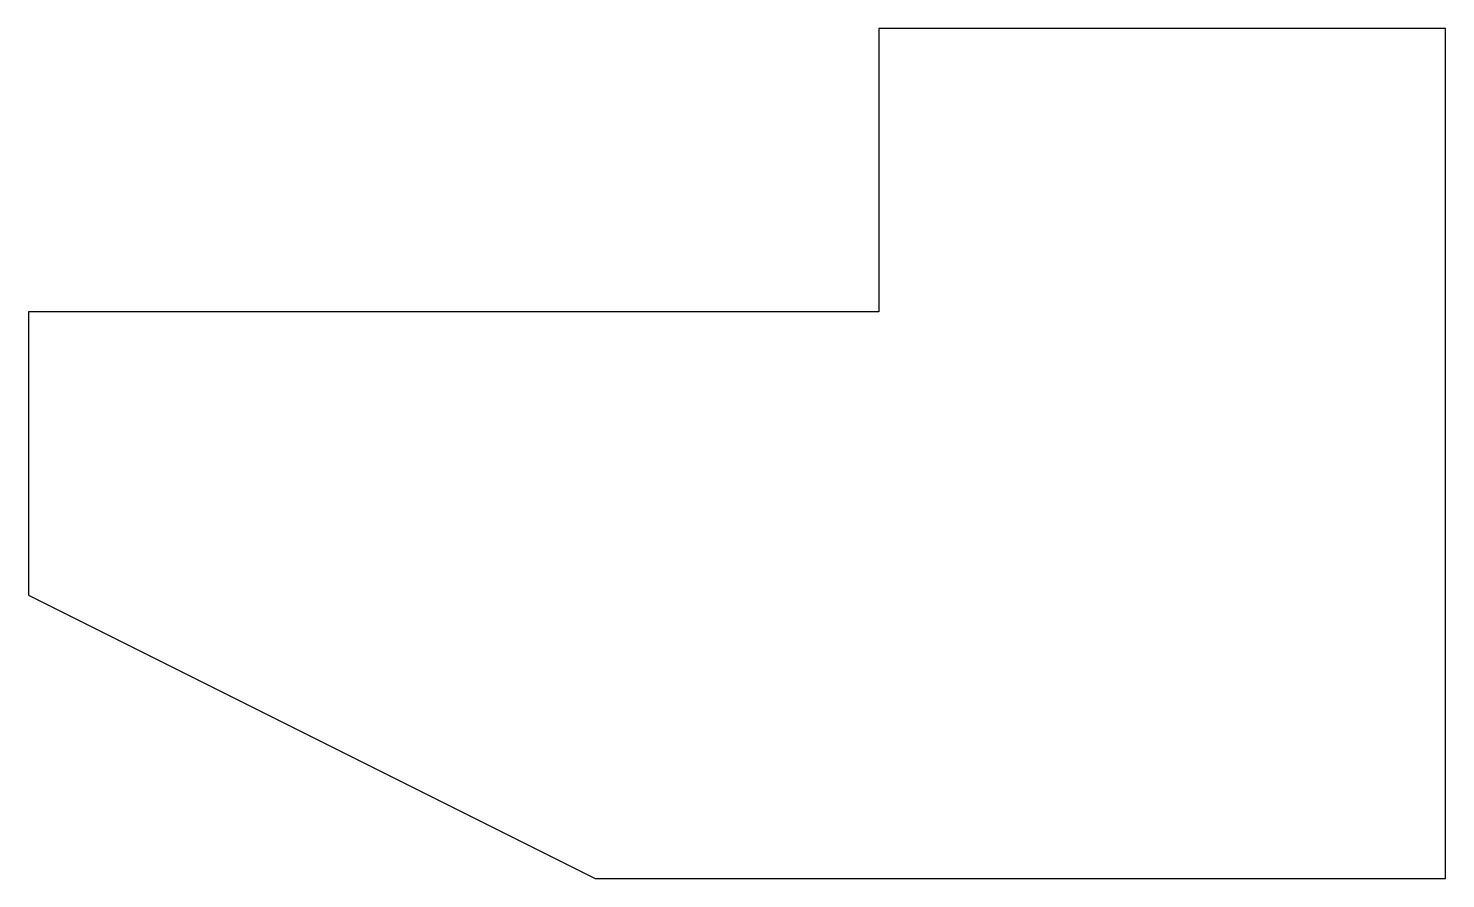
# Model space of a CAD drawing. Header units: millimetres. Extents: x 50 to 300, y 50 to 200.
import ezdxf

# ---------------------------------------------------------------- set-up
doc = ezdxf.new("R2010")
doc.units = ezdxf.units.MM

msp = doc.modelspace()

# ---------------------------------------------------------------- linework, layer by layer
for p, q in [((300, 200), (200, 200)), ((200, 200), (200, 150)), ((300, 50), (300, 200)), ((200, 150), (50, 150)), ((50, 150), (50, 100)), ((50, 100), (150, 50)), ((150, 50), (300, 50))]:
    msp.add_line(p, q)

doc.saveas('drawing.dxf')
